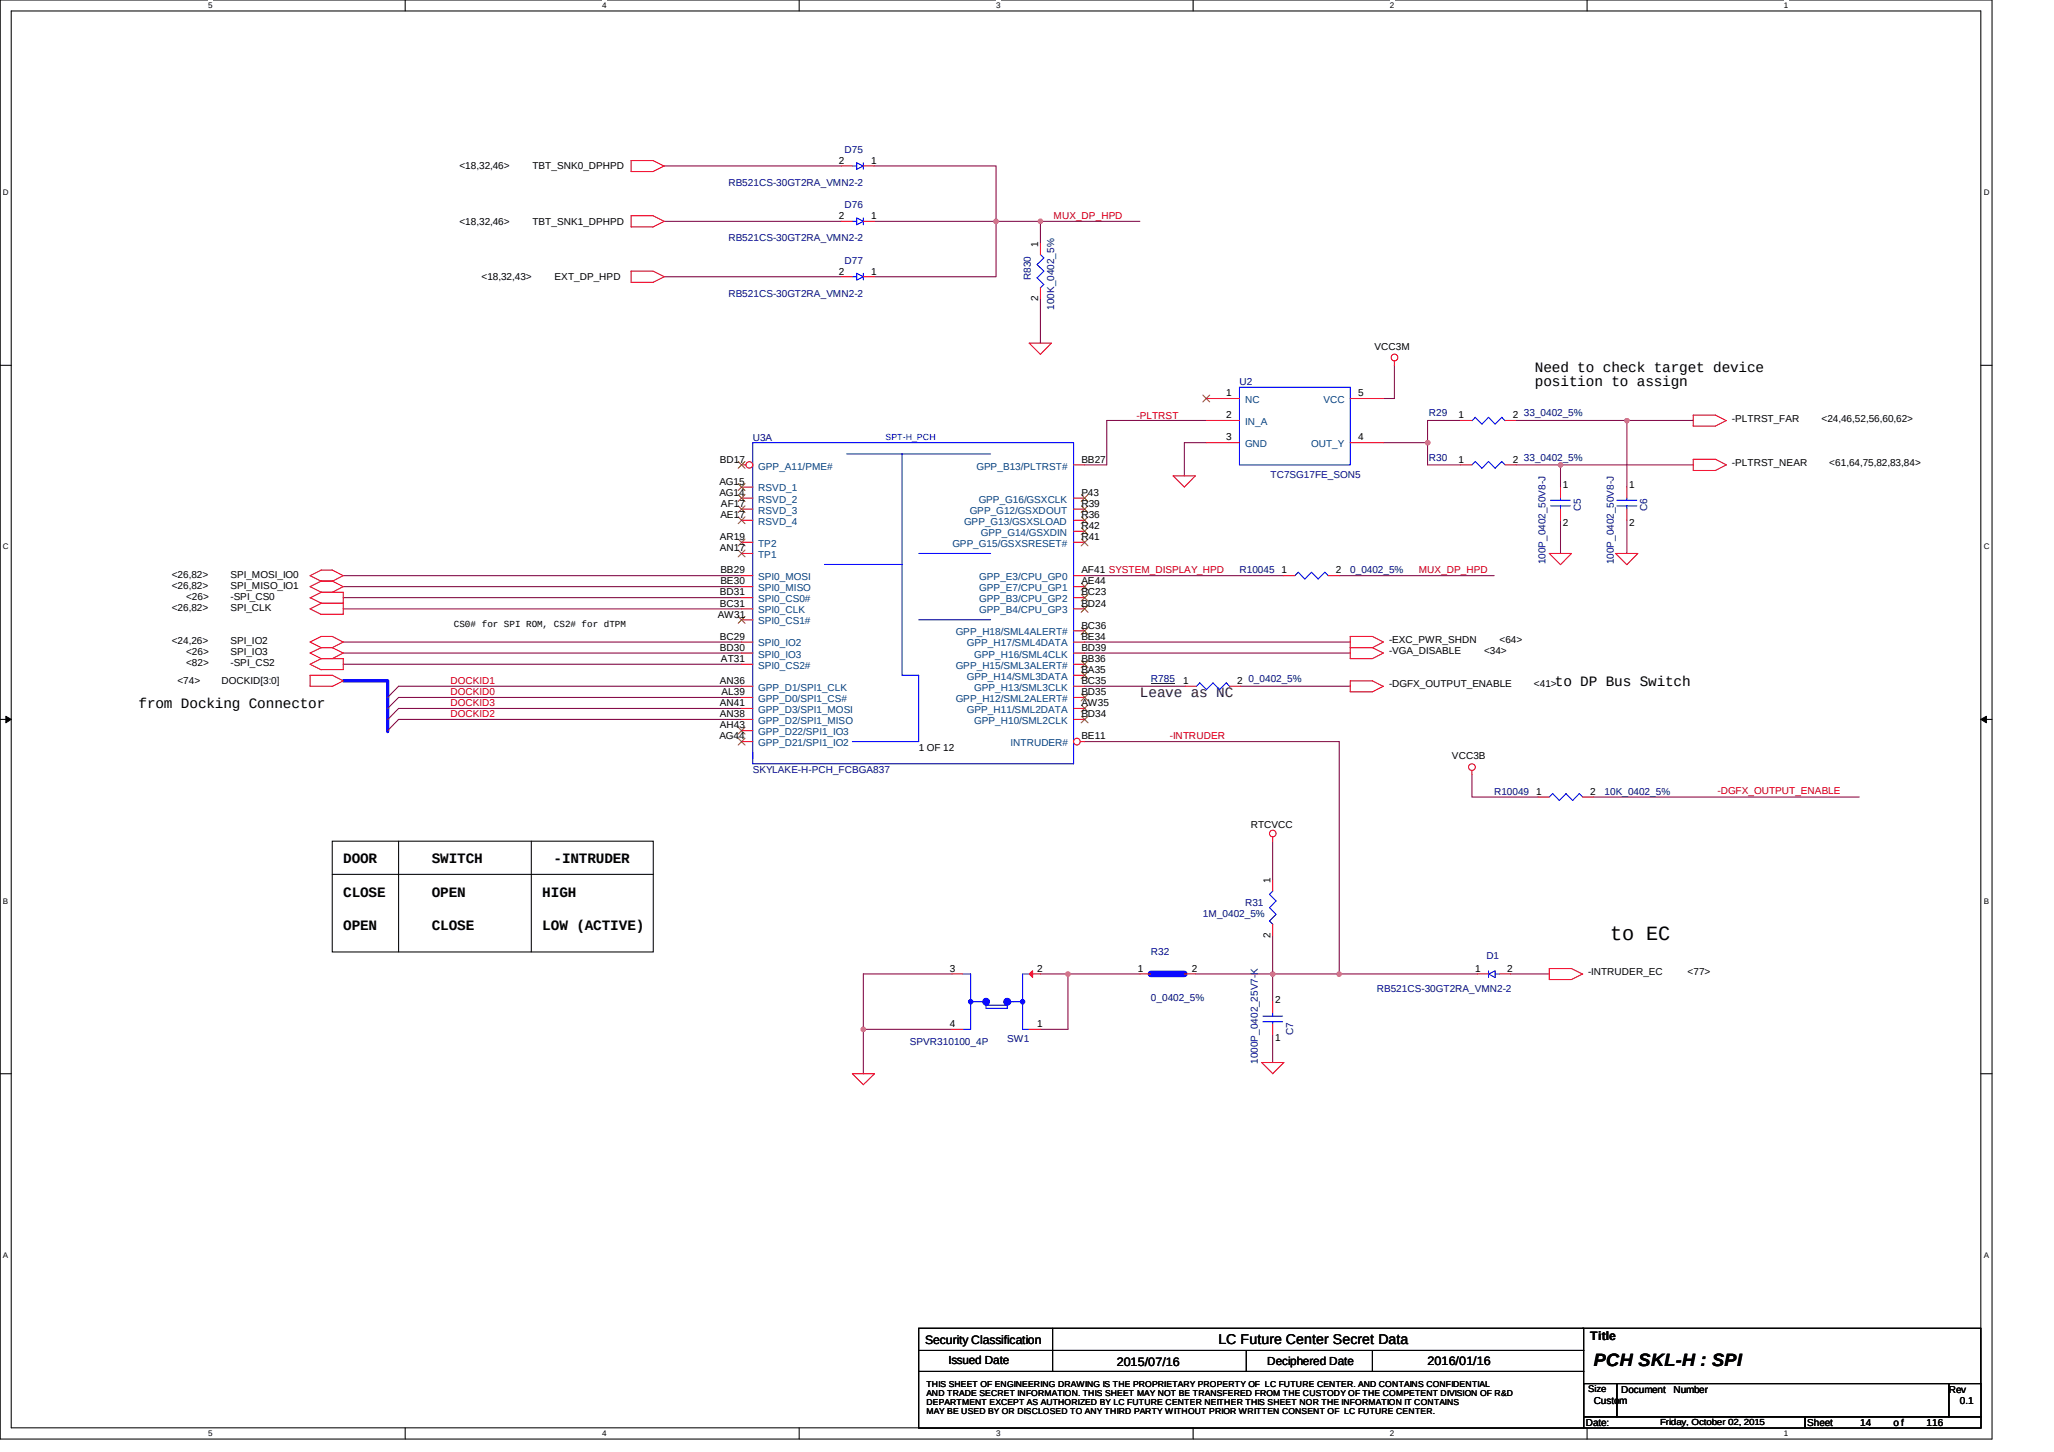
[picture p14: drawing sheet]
<svg xmlns="http://www.w3.org/2000/svg" width="297mm" height="210mm" viewBox="0 0 297 210" stroke-linecap="round" stroke-linejoin="round" font-family="sans-serif">
<defs><g id="words">
<text font-size="2.9" x="232.9" y="135.9">to EC</text>
<text font-size="2.6" x="230.5" y="197.5">PCH SKL-H : SPI</text>
<g font-size="2.1">
<text x="222" y="53.8">Need to check target device</text>
<text x="222" y="55.8">position to assign</text>
<text x="224.9" y="99.2">to DP Bus Switch</text>
<text x="20" y="102.4">from Docking Connector</text>
<text x="49.6" y="124.8">DOOR</text>
<text x="62.4" y="124.8">SWITCH</text>
<text x="80" y="124.8">-INTRUDER</text>
<text x="49.6" y="129.6">CLOSE</text>
<text x="62.4" y="129.6">OPEN</text>
<text x="78.4" y="129.6">HIGH</text>
<text x="49.6" y="134.4">OPEN</text>
<text x="62.4" y="134.4">CLOSE</text>
<text x="78.4" y="134.4">LOW (ACTIVE)</text>
</g>
<text font-size="2.1" fill="#400040" x="164.9" y="100.8">Leave as NC</text>
<text font-size="2" x="176.2" y="194.3">LC Future Center Secret Data</text>
<g font-size="1.8">
<text x="133.8" y="194.2">Security Classification</text>
<text x="161.5" y="197.5">2015/07/16</text>
<text x="206.4" y="197.3">2016/01/16</text>
<text x="230" y="193.8">Title</text>
</g>
<g font-size="1.7">
<text x="137.2" y="197.2">Issued Date</text>
<text x="183.3" y="197.4">Deciphered Date</text>
</g>
<g font-size="1.4">
<text x="121.3" y="23.7">2</text>
<text x="126" y="23.7">1</text>
<text x="66.4" y="24.5">&lt;18,32,46&gt;</text>
<text x="77" y="24.5">TBT_SNK0_DPHPD</text>
<text x="66.4" y="32.5">&lt;18,32,46&gt;</text>
<text x="77" y="32.5">TBT_SNK1_DPHPD</text>
<text x="121.3" y="31.7">2</text>
<text x="126" y="31.7">1</text>
<text x="150.1" y="35.7" transform="rotate(-90 150.1 35.7)">1</text>
<text x="69.6" y="40.5">&lt;18,32,43&gt;</text>
<text x="80.2" y="40.5">EXT_DP_HPD</text>
<text x="121.3" y="39.7">2</text>
<text x="126" y="39.7">1</text>
<text x="150.1" y="43.5" transform="rotate(-90 150.1 43.5)">2</text>
<text x="198.8" y="50.6">VCC3M</text>
<text x="177.3" y="57.3">1</text>
<text x="196.4" y="57.3">5</text>
<text x="177.3" y="60.5">2</text>
<text x="177.3" y="63.7">3</text>
<text x="196.4" y="63.7">4</text>
<text x="210.9" y="60.5">1</text>
<text x="218.8" y="60.5">2</text>
<text x="250.5" y="61">-PLTRST_FAR</text>
<text x="263.4" y="61">&lt;24,46,52,56,60,62&gt;</text>
<text x="104" y="71.7">AG14</text>
<text x="104" y="70.1">AG15</text>
<text x="104.1" y="66.9">BD17</text>
<text x="156.4" y="71.7">P43</text>
<text x="156.4" y="66.9">BB27</text>
<text x="210.9" y="66.9">1</text>
<text x="218.8" y="66.9">2</text>
<text x="226" y="70.6">1</text>
<text x="235.6" y="70.6">1</text>
<text x="250.5" y="67.4">-PLTRST_NEAR</text>
<text x="264.5" y="67.4">&lt;61,64,75,82,83,84&gt;</text>
<text x="104.2" y="74.9">AE17</text>
<text x="104.2" y="73.3">AF17</text>
<text x="156.4" y="76.5">R42</text>
<text x="156.4" y="74.9">R36</text>
<text x="156.4" y="73.3">R39</text>
<text x="226" y="76">2</text>
<text x="235.6" y="76">2</text>
<text x="24.8" y="83.5">&lt;26,82&gt;</text>
<text x="33.3" y="83.5">SPI_MOSI_IO0</text>
<text x="104.1" y="79.7">AN17</text>
<text x="104.1" y="78.1">AR19</text>
<text x="104.2" y="82.9">BB29</text>
<text x="156.4" y="82.9">AF41 SYSTEM_DISPLAY_HPD</text>
<text x="156.4" y="78.1">R41</text>
<text x="185.3" y="82.9">1</text>
<text x="193.2" y="82.9">2</text>
<text x="24.8" y="88.3">&lt;26,82&gt;</text>
<text x="24.8" y="85.2">&lt;26,82&gt;</text>
<text x="26.9" y="86.7">&lt;26&gt;</text>
<text x="33.3" y="86.7">-SPI_CS0</text>
<text x="33.3" y="88.3">SPI_CLK</text>
<text x="33.3" y="85.2">SPI_MISO_IO1</text>
<text x="103.8" y="89.3">AW31</text>
<text x="104.1" y="87.7">BC31</text>
<text x="104.1" y="86.1">BD31</text>
<text x="104.2" y="84.5">BE30</text>
<text x="156.4" y="87.7">BD24</text>
<text x="156.4" y="86.1">BC23</text>
<text x="156.4" y="84.5">AE44</text>
<text x="24.8" y="93.1">&lt;24,26&gt;</text>
<text x="26.9" y="94.8">&lt;26&gt;</text>
<text x="33.3" y="94.8">SPI_IO3</text>
<text x="33.3" y="93.1">SPI_IO2</text>
<text x="104.1" y="94.1">BD30</text>
<text x="104.1" y="92.5">BC29</text>
<text x="104.2" y="95.7">AT31</text>
<text x="156.4" y="95.7">BB36</text>
<text x="156.4" y="94.1">BD39</text>
<text x="156.4" y="92.5">BE34</text>
<text x="156.4" y="90.9">BC36</text>
<text x="200.9" y="94.6">-VGA_DISABLE</text>
<text x="200.9" y="93">-EXC_PWR_SHDN</text>
<text x="214.6" y="94.6">&lt;34&gt;</text>
<text x="216.9" y="93">&lt;64&gt;</text>
<text x="25.6" y="98.9">&lt;74&gt;</text>
<text x="26.9" y="96.3">&lt;82&gt;</text>
<text x="32" y="98.9">DOCKID[3:0]</text>
<text x="33.3" y="96.3">-SPI_CS2</text>
<text x="104.1" y="98.9">AN36</text>
<text x="104.4" y="100.5">AL39</text>
<text x="156.4" y="100.5">BD35</text>
<text x="156.4" y="98.9">BC35</text>
<text x="156.4" y="97.3">BA35</text>
<text x="171.1" y="98.9">1</text>
<text x="178.9" y="98.9">2</text>
<text x="200.9" y="99.4">-DGFX_OUTPUT_ENABLE</text>
<text x="221.8" y="99.4">&lt;41&gt;</text>
<text x="104" y="106.9">AG44</text>
<text x="104.1" y="105.3">AH43</text>
<text x="104.1" y="103.7">AN38</text>
<text x="104.1" y="102.1">AN41</text>
<text x="156.4" y="106.9">BE11</text>
<text x="156.4" y="103.7">BD34</text>
<text x="156.4" y="102.1">AW35</text>
<text x="132.9" y="108.5">1 OF 12</text>
<text x="210" y="109.8">VCC3B</text>
<text x="180.9" y="119.7">RTCVCC</text>
<text x="222.1" y="114.9">1</text>
<text x="230" y="114.9">2</text>
<text x="183.7" y="127.7" transform="rotate(-90 183.7 127.7)">1</text>
<text x="183.7" y="135.5" transform="rotate(-90 183.7 135.5)">2</text>
<text x="137.3" y="140.5">3</text>
<text x="150" y="140.5">2</text>
<text x="164.5" y="140.5">1</text>
<text x="172.4" y="140.5">2</text>
<text x="213.3" y="140.5">1</text>
<text x="218" y="140.5">2</text>
<text x="229.7" y="141">-INTRUDER_EC</text>
<text x="244.1" y="141">&lt;77&gt;</text>
<text x="137.3" y="148.5">4</text>
<text x="150" y="148.5">1</text>
<text x="184.4" y="145">2</text>
<text x="184.4" y="150.4">1</text>
<text x="229.7" y="201.3">Size</text>
<text x="230.5" y="202.9">Custom</text>
<text x="234.5" y="201.3">Document</text>
<text x="242" y="201.3">Number</text>
<text x="281.8" y="201.3">Rev</text>
<text x="283.4" y="202.9">0.1</text>
<text x="229.3" y="206.1">Date:</text>
<text x="261.3" y="206.1">Sheet</text>
<text x="269" y="206.1">14</text>
<text x="273.8" y="206.1">o f</text>
<text x="278.6" y="206.1">116</text>
</g>
<g font-size="1.4" fill="#000080">
<text x="122.1" y="22.1">D75</text>
<text x="105.3" y="26.9">RB521CS-30GT2RA_VMN2-2</text>
<text x="105.3" y="34.9">RB521CS-30GT2RA_VMN2-2</text>
<text x="122.1" y="30.1">D76</text>
<text x="122.1" y="38.1">D77</text>
<text x="149.1" y="40.5" transform="rotate(-90 149.1 40.5)">R830</text>
<text x="105.3" y="42.9">RB521CS-30GT2RA_VMN2-2</text>
<text x="152.4" y="44.8" transform="rotate(-90 152.4 44.8)">100K_0402_5%</text>
<text x="179.2" y="55.7">U2</text>
<text x="108.9" y="63.7">U3A</text>
<text x="206.6" y="60.2">R29</text>
<text x="220.4" y="60.2">33_0402_5%</text>
<text x="183.7" y="69.1">TC7SG17FE_SON5</text>
<text x="206.6" y="66.6">R30</text>
<text x="220.4" y="66.6">33_0402_5%</text>
<text x="228.6" y="73.9" transform="rotate(-90 228.6 73.9)">C5</text>
<text x="238.2" y="73.9" transform="rotate(-90 238.2 73.9)">C6</text>
<text x="179.2" y="82.9">R10045</text>
<text x="195.3" y="82.9">0_0402_5%</text>
<text x="223.5" y="81.6" transform="rotate(-90 223.5 81.6)">100P_0402_50V8-J</text>
<text x="233.4" y="81.6" transform="rotate(-90 233.4 81.6)">100P_0402_50V8-J</text>
<text x="166.4" y="98.6">R785</text>
<text x="180.6" y="98.6">0_0402_5%</text>
<text x="108.9" y="111.7">SKYLAKE-H-PCH_FCBGA837</text>
<text x="216.1" y="114.9">R10049</text>
<text x="232.1" y="114.9">10K_0402_5%</text>
<text x="180.1" y="130.9">R31</text>
<text x="174" y="132.5">1M_0402_5%</text>
<text x="166.4" y="138.1">R32</text>
<text x="199.1" y="143.4">RB521CS-30GT2RA_VMN2-2</text>
<text x="214.9" y="138.6">D1</text>
<text x="166.4" y="144.7">0_0402_5%</text>
<text x="187" y="149.6" transform="rotate(-90 187 149.6)">C7</text>
<text x="131.6" y="151.1">SPVR310100_4P</text>
<text x="145.7" y="150.6">SW1</text>
<text x="181.9" y="153.8" transform="rotate(-90 181.9 153.8)">1000P_0402_25V7-K</text>
</g>
<g font-size="1.4" fill="#f00">
<text x="152.4" y="31.6">MUX_DP_HPD</text>
<text x="164.4" y="60.5">-PLTRST</text>
<text x="205.2" y="82.8">MUX_DP_HPD</text>
<text x="65.2" y="100.5">DOCKID0</text>
<text x="65.2" y="98.9">DOCKID1</text>
<text x="65.2" y="103.7">DOCKID2</text>
<text x="65.2" y="102.1">DOCKID3</text>
<text x="169.2" y="106.9">-INTRUDER</text>
<text x="248.4" y="114.8">-DGFX_OUTPUT_ENABLE</text>
</g>
<g font-size="1.4" fill="#004080">
<text x="180.1" y="58.2">NC</text>
<text x="191.4" y="58.2">VCC</text>
<text x="180.1" y="61.5">IN_A</text>
<text x="180.1" y="64.7">GND</text>
<text x="189.6" y="64.7">OUT_Y</text>
<text x="109.6" y="71">RSVD_1</text>
<text x="109.6" y="67.9">GPP_A11/PME#</text>
<text x="141.2" y="67.9">GPP_B13/PLTRST#</text>
<text x="109.6" y="75.8">RSVD_4</text>
<text x="109.6" y="74.3">RSVD_3</text>
<text x="109.6" y="72.7">RSVD_2</text>
<text x="139.4" y="75.8">GPP_G13/GSXSLOAD</text>
<text x="140.2" y="74.3">GPP_G12/GSXDOUT</text>
<text x="141.5" y="72.7">GPP_G16/GSXCLK</text>
<text x="141.9" y="77.5">GPP_G14/GSXDIN</text>
<text x="109.6" y="83.9">SPI0_MOSI</text>
<text x="109.6" y="80.6">TP1</text>
<text x="109.6" y="79.1">TP2</text>
<text x="137.7" y="79.1">GPP_G15/GSXSRESET#</text>
<text x="141.6" y="83.9">GPP_E3/CPU_GP0</text>
<text x="109.6" y="88.7">SPI0_CLK</text>
<text x="109.6" y="87.1">SPI0_CS0#</text>
<text x="109.6" y="85.4">SPI0_MISO</text>
<text x="141.6" y="88.7">GPP_B4/CPU_GP3</text>
<text x="141.6" y="87.1">GPP_B3/CPU_GP2</text>
<text x="141.6" y="85.4">GPP_E7/CPU_GP1</text>
<text x="109.6" y="95.1">SPI0_IO3</text>
<text x="109.6" y="93.5">SPI0_IO2</text>
<text x="109.6" y="90.3">SPI0_CS1#</text>
<text x="138.2" y="91.9">GPP_H18/SML4ALERT#</text>
<text x="139.8" y="93.5">GPP_H17/SML4DATA</text>
<text x="140.9" y="95.1">GPP_H16/SML4CLK</text>
<text x="109.6" y="101.5">GPP_D0/SPI1_CS#</text>
<text x="109.6" y="99.9">GPP_D1/SPI1_CLK</text>
<text x="109.6" y="96.7">SPI0_CS2#</text>
<text x="138.2" y="101.5">GPP_H12/SML2ALERT#</text>
<text x="138.2" y="96.7">GPP_H15/SML3ALERT#</text>
<text x="139.8" y="98.2">GPP_H14/SML3DATA</text>
<text x="140.9" y="99.9">GPP_H13/SML3CLK</text>
<text x="109.6" y="107.8">GPP_D21/SPI1_IO2</text>
<text x="109.6" y="106.3">GPP_D22/SPI1_IO3</text>
<text x="109.6" y="104.7">GPP_D2/SPI1_MISO</text>
<text x="109.6" y="103">GPP_D3/SPI1_MOSI</text>
<text x="139.8" y="103">GPP_H11/SML2DATA</text>
<text x="140.9" y="104.7">GPP_H10/SML2CLK</text>
<text x="146.2" y="107.8">INTRUDER#</text>
</g>
<text font-size="1.3" fill="#00f" x="128.1" y="63.5">SPT-H_PCH</text>
<g font-size="1.3">
<text x="65.7" y="90.6">CS0# for SPI ROM, CS2# for dTPM</text>
<text x="240.1" y="206">Friday, October 02, 2015</text>
</g>
<g font-size="1.2">
<text x="30.1" y="1.2">5</text>
<text x="87.1" y="1.2">4</text>
<text x="144" y="1.2">3</text>
<text x="201" y="1.2">2</text>
<text x="258" y="1.2">1</text>
<text x=".4" y="28.2">D</text>
<text x="286.9" y="28.2">D</text>
<text x=".4" y="79.4">C</text>
<text x="286.9" y="79.4">C</text>
<text x=".4" y="130.6">B</text>
<text x="286.9" y="130.6">B</text>
<text x=".4" y="181.8">A</text>
<text x="286.9" y="181.8">A</text>
<text x="134" y="200.5">THIS SHEET OF ENGINEERING DRAWING IS THE PROPRIETARY PROPERTY OF LC FUTURE CENTER. AND CONTAINS CONFIDENTIAL</text>
<text x="134" y="201.8">AND TRADE SECRET INFORMATION. THIS SHEET MAY NOT BE TRANSFERED FROM THE CUSTODY OF THE COMPETENT DIVISION OF R&amp;D</text>
<text x="134" y="203.1">DEPARTMENT EXCEPT AS AUTHORIZED BY LC FUTURE CENTER NEITHER THIS SHEET NOR THE INFORMATION IT CONTAINS</text>
<text x="30.1" y="207.6">5</text>
<text x="87.1" y="207.6">4</text>
<text x="134" y="204.4">MAY BE USED BY OR DISCLOSED TO ANY THIRD PARTY WITHOUT PRIOR WRITTEN CONSENT OF LC FUTURE CENTER.</text>
<text x="144" y="207.6">3</text>
<text x="201" y="207.6">2</text>
<text x="258" y="207.6">1</text>
</g>
</g></defs>
<path d="M0 0h288.1v208h-288.1zM1.6 1.6h284.9v204.8h-284.9z" fill="none" stroke="#000" stroke-width=".15"/>
<g fill="#fff">
<path d="M30.1 .1h.7v1.3h-.7z" fill-rule="evenodd"/>
<path d="M30.1 206.6h.7v1.3h-.7z" fill-rule="evenodd"/>
</g>
<path d="M58.6 0v1.6M58.6 206.4v1.6" fill="none" stroke="#000" stroke-width=".15"/>
<g fill="#fff">
<path d="M87.1 .1h.6v1.3h-.6z" fill-rule="evenodd"/>
<path d="M87.1 206.6h.6v1.3h-.6z" fill-rule="evenodd"/>
</g>
<path d="M115.6 0v1.6M115.6 206.4v1.6" fill="none" stroke="#000" stroke-width=".15"/>
<g fill="#fff">
<path d="M144 .1h.7v1.3h-.7z" fill-rule="evenodd"/>
<path d="M144 206.6h.7v1.3h-.7z" fill-rule="evenodd"/>
</g>
<path d="M172.5 0v1.6M172.5 206.4v1.6" fill="none" stroke="#000" stroke-width=".15"/>
<g fill="#fff">
<path d="M201 .1h.6v1.3h-.6z" fill-rule="evenodd"/>
<path d="M201 206.6h.6v1.3h-.6z" fill-rule="evenodd"/>
</g>
<path d="M229.5 0v1.6M229.5 206.4v1.6" fill="none" stroke="#000" stroke-width=".15"/>
<g fill="#fff">
<path d="M258 .1h.6v1.3h-.6z" fill-rule="evenodd"/>
<path d="M258 206.6h.6v1.3h-.6z" fill-rule="evenodd"/>
<path d="M.4 27.2h.9v1.3h-.9z" fill-rule="evenodd"/>
<path d="M286.9 27.2h.8v1.3h-.8z" fill-rule="evenodd"/>
<path d="M.4 78.4h.9v1.3h-.9z" fill-rule="evenodd"/>
<path d="M286.9 78.4h.8v1.3h-.8z" fill-rule="evenodd"/>
</g>
<path d="M0 52.8h1.6M286.5 52.8h1.6" fill="none" stroke="#000" stroke-width=".15"/>
<g fill="#fff">
<path d="M.4 129.6h.8v1.3h-.8z" fill-rule="evenodd"/>
<path d="M286.9 129.6h.8v1.3h-.8z" fill-rule="evenodd"/>
</g>
<path d="M0 104h1.6M286.5 104h1.6" fill="none" stroke="#000" stroke-width=".15"/>
<path d="M.8 103.5l.8 .5-.8 .5zM286.5 104l.8-.5v1z" fill="#000"/>
<path d="M.8 103.5l.8 .5-.8 .5zM286.5 104l.8-.5v1z" fill="none" stroke="#000" stroke-width=".14"/>
<g fill="#fff">
<path d="M.4 180.8h.8v1.3h-.8z" fill-rule="evenodd"/>
<path d="M286.9 180.8h.8v1.3h-.8z" fill-rule="evenodd"/>
</g>
<path d="M48 121.6h46.5v16h-46.5zM48 126.4h46.4M57.6 121.6v16M76.8 121.6v16M0 155.2h1.6M286.5 155.2h1.6" fill="none" stroke="#000" stroke-width=".15"/>
<path d="M201.6 52.8v4.8h-1.5M174.4 60.8h-14.3v6.4h-3.3M174.4 64h-3.1v4.8M200.1 64h6.3v3.2M49.6 83.2h57.6M49.6 84.8h57.6M49.6 86.4h57.6M49.6 88h57.6" fill="none" stroke="#800040" stroke-width=".15"/>
<circle cx="206.5" cy="64" r=".32" fill="#f0f"/>
<circle cx="206.5" cy="64" r=".32" fill="none" stroke="#f0f" stroke-width=".15"/>
<path d="M206.4 60.8h4.8M206.4 67.2h4.8M219.3 67.2h6.4v3.2M225.7 75.2v4.8M244.9 60.8h-9.6v9.6" fill="none" stroke="#800040" stroke-width=".15"/>
<circle cx="235.3" cy="60.8" r=".32" fill="#f0f"/>
<circle cx="235.3" cy="60.8" r=".32" fill="none" stroke="#f0f" stroke-width=".15"/>
<path d="M225.7 67.2h19.2M235.3 75.2v4.8" fill="none" stroke="#800040" stroke-width=".15"/>
<circle cx="225.7" cy="67.2" r=".32" fill="#f0f"/>
<circle cx="225.7" cy="67.2" r=".32" fill="none" stroke="#f0f" stroke-width=".15"/>
<path d="M206.4 60.8v3.2M219.3 60.8h16M193.7 107.2v33.6M218.5 140.8h5.5" fill="none" stroke="#800040" stroke-width=".15"/>
<circle cx="193.7" cy="140.8" r=".33" fill="#f0f"/>
<circle cx="193.7" cy="140.8" r=".33" fill="none" stroke="#f0f" stroke-width=".15"/>
<path d="M156.8 107.2h36.9M124.8 148.8h12.9M184 140.8v4M184 149.6v4M193.7 140.8h20" fill="none" stroke="#800040" stroke-width=".15"/>
<circle cx="124.8" cy="148.8" r=".32" fill="#f0f"/>
<circle cx="124.8" cy="148.8" r=".32" fill="none" stroke="#f0f" stroke-width=".15"/>
<path d="M137.7 140.8h-12.9v14.4M150.5 140.8h14.4M154.4 140.8v8h-3.9M184 140.8h9.7" fill="none" stroke="#800040" stroke-width=".15"/>
<circle cx="154.4" cy="140.8" r=".32" fill="#f0f"/>
<circle cx="154.4" cy="140.8" r=".32" fill="none" stroke="#f0f" stroke-width=".15"/>
<path d="M184 121.6v5.6M172.9 140.8h11.1" fill="none" stroke="#800040" stroke-width=".15"/>
<circle cx="184.1" cy="140.8" r=".32" fill="#f0f"/>
<circle cx="184.1" cy="140.8" r=".32" fill="none" stroke="#f0f" stroke-width=".15"/>
<g fill="none" stroke="#800040" stroke-width=".15">
<path d="M96.1 24h25.5M96.1 32h25.5M126.4 24h17.6M150.5 32h-6.5v8h-17.6M96.1 40h25.5M49.6 92.8h57.6M49.6 94.4h57.6M49.6 96h57.6M57.6 99.2h49.6M156.8 99.2h14.6M179.4 99.2h15.9M57.6 100.8h49.6"/>
<path d="M57.6 104h49.6M57.6 102.4h49.6M184 135.2v5.6"/>
</g>
<path d="M49.6 98.4h6.5v7.4" fill="none" stroke="#00f" stroke-width=".47"/>
<circle cx="150.5" cy="32" r=".32" fill="#f0f"/>
<circle cx="150.5" cy="32" r=".32" fill="none" stroke="#f0f" stroke-width=".15"/>
<circle cx="144" cy="32" r=".32" fill="#f0f"/>
<circle cx="144" cy="32" r=".32" fill="none" stroke="#f0f" stroke-width=".15"/>
<g fill="none" stroke="#800040" stroke-width=".15">
<path d="M144 24v8h-17.6M164.9 32h-14.4v3.2M150.5 43.2v6.4M57.6 99.2l-1.5 1.6M156.8 83.2h28.9M156.8 94.4h38.5M156.8 92.8h38.5M193.7 83.2h22.4M57.6 100.8l-1.5 1.6M57.6 102.4l-1.5 1.6M57.6 104l-1.5 1.6M212.9 112v3.2h9.6"/>
<path d="M230.5 115.2h38.4"/>
</g>
<g fill="none" stroke="#f00" stroke-width=".15">
<path d="M91.3 31.2h3.1l1.7 .8-1.7 .8h-3.1zM91.3 39.2h3.1l1.7 .8-1.7 .8h-3.1zM96.1 24l-1.7 .8h-3.1v-1.6h3.1l1.7 .8M121.6 24h1.7M124.8 24h1.6M148.8 49.6h3.2l-1.5 1.6zM201.6 52.2v.6M169.7 68.8h3.2l-1.6 1.6zM244.9 66.4h3.2l1.6 .8-1.6 .8h-3.2zM249.7 60.8l-1.6 .8h-3.2v-1.6h3.2l1.6 .8M44.8 86.4l1.7 .8-1.7 .8 1.7 .8M46.4 85.6h3.2v3.2h-3.2"/>
<path d="M46.4 95.2h3.2v1.6h-3.2M46.4 87.2h3.2M46.4 84h1.6l1.6 .8-1.6 .8M46.4 82.4h1.6l1.6 .8-1.6 .8M46.4 93.6h1.6M46.4 92h1.6l1.6 .8-1.6 .8M46.5 84l-1.7 .8 1.7 .8-1.7 .8M46.5 82.4l-1.7 .8 1.7 .8M46.5 92l-1.7 .8 1.7 .8-1.7 .8 1.7 .8-1.7 .8 1.7 .8M48 99.2h-3.2v-1.6h3.2l1.6 .8-1.6 .8M48 93.6l1.6 .8-1.6 .8M185.7 83.2h1.6"/>
<path d="M192.1 83.2h1.6M195.3 92h3.2l1.6 .8-1.6 .8 1.6 .8-1.6 .8h-3.2zM195.3 93.6h3.2M200.1 99.2l-1.6 .8h-3.2v-1.6h3.2l1.6 .8M224 80h3.3l-1.6 1.6zM233.6 80h3.3l-1.6 1.6zM212.9 111.4v.6M184 121v.6M126.4 155.2h-3.1l1.5 1.6 1.7-1.6M164.9 140.8h1.5M171.3 140.8h1.6M184 155.2l1.7-1.6h-3.2l1.6 1.6"/>
<path d="M228.9 140.8l-1.6 .8h-3.3v-1.6h3.3l1.6 .8"/>
<circle cx="201.7" cy="51.7" r=".49"/>
<circle cx="212.9" cy="110.9" r=".49"/>
<circle cx="184.1" cy="120.5" r=".48"/>
</g>
<path d="M132.9 192h96.1v3.2h-96.1zM132.9 195.2h96.1v3.1h-96.1zM132.9 198.3h96.1v8.1h-96.1zM152.2 192v6.3M180.2 195.2v3.1M198.5 195.2v3.1M228.8 192h57.7v8M229 200h4.8v4.8h-4.8zM229 204.8h32.1v1.6h-32.1zM233.8 200h48v4.8h-48zM261 204.8h25.5v1.6h-25.5zM281.8 200h4.7v4.8h-4.7z" fill="none" stroke="#000" stroke-width=".15"/>
<path d="M123.3 24h.6M124.8 24l-.9 .5v-1l.9 .5M124.8 23.5v1M187.3 83.2l.4-.5 1 1 1-1 .9 1M192.1 83.2l-.5-.5-1 1" fill="none" stroke="#00f" stroke-width=".15"/>
<path d="M166.4 140.8h4.9" fill="none" stroke="#00f" stroke-width=".95"/>
<circle cx="140.4" cy="144.8" r=".32" fill="#00f"/>
<circle cx="140.4" cy="144.8" r=".32" fill="none" stroke="#00f" stroke-width=".15"/>
<circle cx="142.6" cy="144.8" r=".49" fill="#00f"/>
<circle cx="142.6" cy="144.8" r=".49" fill="none" stroke="#00f" stroke-width=".15"/>
<circle cx="145.7" cy="144.8" r=".5" fill="#00f"/>
<circle cx="145.7" cy="144.8" r=".5" fill="none" stroke="#00f" stroke-width=".15"/>
<circle cx="147.9" cy="144.8" r=".32" fill="#00f"/>
<g fill="none" stroke="#00f" stroke-width=".15">
<path d="M139.2 140.8h1.2v3.7M140.4 145.1v3.7h-1.2M140.7 144.8h1.6M142.6 145.3h3.1v.5h-3.1zM146.1 144.8h1.5M147.9 145.1v3.7h.9M148.8 140.8h-.9v3.7"/>
<circle cx="147.9" cy="144.8" r=".32"/>
</g>
<path d="M148.8 140.8l.5-.5v1z" fill="#f00"/>
<g fill="none" stroke="#f00" stroke-width=".15">
<path d="M121.6 32h1.7M124.8 32h1.6M150.5 35.2v1.6M121.6 40h1.7M124.8 40h1.6M150.5 41.6v1.6M211.2 60.8h1.7M217.7 60.8h1.6M225.7 70.4v1.6M225.7 73.6v1.6M222.5 115.2h1.5M228.8 115.2h1.7"/>
<path d="M137.7 140.8h1.5M137.7 148.8h1.5M148.8 140.8l.5-.5v1zM148.8 140.8h1.7M148.8 148.8h1.7M184 144.8v1.6M184 148v1.6"/>
</g>
<g fill="none" stroke="#00f" stroke-width=".15">
<path d="M123.3 32h.6M123.9 31.5l.9 .5-.9 .5zM124.8 31.5v1M124.8 39.5v1M150.5 36.8l.5 .5-1 .9 1 1-1 1M123.3 40h.6M123.9 40.5v-1l.9 .5-.9 .5M150 40.1l1 1-.5 .5M108.9 64h46.4v46.4h-46.4zM122.4 65.6h20.9M130.5 65.6v32h2.4v9.6h-9.6M213.3 60.3l1 1 1-1 .9 1 1-1"/>
<path d="M213.4 60.3l-.5 .5M217.2 60.3l.5 .5M224.2 73.1h2.9M224.2 72.3h2.9M225.7 72v.3M225.7 73.1v.5M119.2 81.6h11.3M132.9 89.6h10.4M132.9 80h10.4M226.4 114.7l1 1 1-1 .5 .5M226.5 114.7l-1 1-1-1-.5 .5M182.6 146.9h2.9"/>
<path d="M182.6 147.7h2.9M184 146.4v.5M184 147.7v.3"/>
</g>
<circle cx="155.7" cy="107.2" r=".48" fill="#fff"/>
<g fill="none" stroke="#f00" stroke-width=".15">
<path d="M107.2 75.2h1.7M107.2 73.6h1.7M107.2 72h1.7M107.2 78.4h1.7M107.2 70.4h1.7M155.3 76.8h1.5M155.3 75.2h1.5M155.3 73.6h1.5M155.3 72h1.5M155.3 67.2h1.5M107.2 99.2h1.7M107.2 96h1.7"/>
<path d="M107.2 94.4h1.7M107.2 92.8h1.7M107.2 88h1.7M107.2 86.4h1.7M107.2 84.8h1.7M107.2 83.2h1.7M107.2 89.6h1.7M107.2 80h1.7M155.3 99.2h1.5M155.3 97.6h1.5M155.3 96h1.5M155.3 94.4h1.5"/>
<path d="M155.3 92.8h1.5M155.3 91.2h1.5M155.3 88h1.5M155.3 86.4h1.5M155.3 84.8h1.5M155.3 83.2h1.5M107.2 107.2h1.7M107.2 104h1.7M107.2 102.4h1.7M107.2 100.8h1.7M107.2 105.6h1.7M155.3 104h1.5"/>
<path d="M155.3 102.4h1.5M155.3 100.8h1.5M156.2 107.2h.6"/>
<circle cx="155.7" cy="107.2" r=".48"/>
</g>
<g fill="none" stroke="#804000" stroke-width=".14">
<path d="M106.8 79.5l.9 1M106.8 77.9l.9 1M106.8 74.7l.9 1M106.8 73.1l.9 1M106.8 71.5l.9 1M106.8 69.9l.9 1M107.7 79.5l-.9 1M107.7 77.9l-.9 1M107.7 74.7l-.9 1M107.7 73.1l-.9 1M107.7 71.5l-.9 1M107.7 69.9l-.9 1"/>
<path d="M156.4 76.3l.9 1M156.4 74.7l.9 1M156.4 73.1l.9 1M156.4 71.5l.9 1M157.3 76.3l-.9 1M157.3 74.7l-.9 1M157.3 73.1l-.9 1M157.3 71.5l-.9 1M106.8 89.1l.9 1M107.7 89.1l-.9 1M156.4 97.1l.9 1M156.4 95.5l.9 1"/>
<path d="M156.4 90.7l.9 1M156.4 87.5l.9 1M156.4 85.9l.9 1M156.4 84.3l.9 1M157.3 97.1l-.9 1M157.3 95.5l-.9 1M157.3 90.7l-.9 1M157.3 87.5l-.9 1M157.3 85.9l-.9 1M157.3 84.3l-.9 1M106.8 106.7l.9 1M106.8 105.1l.9 1"/>
<path d="M107.7 106.7l-.9 1M107.7 105.1l-.9 1M156.4 103.5l.9 1M156.4 101.9l.9 1M156.4 100.3l.9 1M157.3 103.5l-.9 1M157.3 101.9l-.9 1M157.3 100.3l-.9 1"/>
</g>
<circle cx="108.4" cy="67.2" r=".48" fill="#fff"/>
<g fill="none" stroke="#f00" stroke-width=".15">
<path d="M174.4 57.6h4.8M195.3 57.6h4.8M107.2 67.2h.7M155.3 78.4h1.5M174.4 64h4.8M174.4 60.8h4.8M195.3 64h4.8M211.2 67.2h1.7M217.7 67.2h1.6M235.3 70.4v1.6M235.3 73.6v1.6M171.4 99.2h1.6"/>
<path d="M177.8 99.2h1.6M184 127.2v1.6M184 133.6v1.6M213.7 140.8h1.6M216.9 140.8h1.6"/>
<circle cx="108.4" cy="67.2" r=".48"/>
</g>
<path d="M174 57.1l.9 1M174.9 57.1l-.9 1M106.8 66.7l.9 1M107.7 66.7l-.9 1M156.4 77.9l.9 1M157.3 77.9l-.9 1" fill="none" stroke="#804000" stroke-width=".14"/>
<g fill="none" stroke="#00f" stroke-width=".15">
<path d="M179.2 56h16.1v11.2h-16.1zM213.3 66.7l1 1 1-1 .9 1 1-1M213.4 66.7l-.5 .5M217.2 66.7l.5 .5M233.8 73.1h2.9M233.8 72.3h2.9M235.3 72v.3M235.3 73.1v.5M173 99.2l.5-.5 1 1M175.4 98.7l1 1M175.4 98.7l-1 1M177.8 99.2l-.5-.5-.9 1"/>
<path d="M183.6 131.2l.9 1-.9 .9 .5 .5M184.1 128.8l-.5 .5 .9 .9-.9 1M215.3 140.8l.9-.5v1M215.3 140.8l.9 .5M215.3 140.3v1M216.2 140.8h.7"/>
</g>
<path d="M166.4 98.8h3.5" fill="none" stroke="#000080" stroke-width=".14"/>
<circle cx="206.5" cy="64" r=".32" fill="#f0f"/>
<circle cx="206.5" cy="64" r=".32" fill="none" stroke="#f0f" stroke-width=".15"/>
<circle cx="235.3" cy="60.8" r=".32" fill="#f0f"/>
<circle cx="235.3" cy="60.8" r=".32" fill="none" stroke="#f0f" stroke-width=".15"/>
<circle cx="225.7" cy="67.2" r=".32" fill="#f0f"/>
<circle cx="225.7" cy="67.2" r=".32" fill="none" stroke="#f0f" stroke-width=".15"/>
<circle cx="193.7" cy="140.8" r=".33" fill="#f0f"/>
<circle cx="193.7" cy="140.8" r=".33" fill="none" stroke="#f0f" stroke-width=".15"/>
<circle cx="124.8" cy="148.8" r=".32" fill="#f0f"/>
<circle cx="124.8" cy="148.8" r=".32" fill="none" stroke="#f0f" stroke-width=".15"/>
<circle cx="154.4" cy="140.8" r=".32" fill="#f0f"/>
<circle cx="154.4" cy="140.8" r=".32" fill="none" stroke="#f0f" stroke-width=".15"/>
<circle cx="184.1" cy="140.8" r=".32" fill="#f0f"/>
<circle cx="184.1" cy="140.8" r=".32" fill="none" stroke="#f0f" stroke-width=".15"/>
<circle cx="150.5" cy="32" r=".32" fill="#f0f"/>
<circle cx="150.5" cy="32" r=".32" fill="none" stroke="#f0f" stroke-width=".15"/>
<circle cx="144" cy="32" r=".32" fill="#f0f"/>
<circle cx="144" cy="32" r=".32" fill="none" stroke="#f0f" stroke-width=".15"/>
<use href="#words"/>
</svg>
